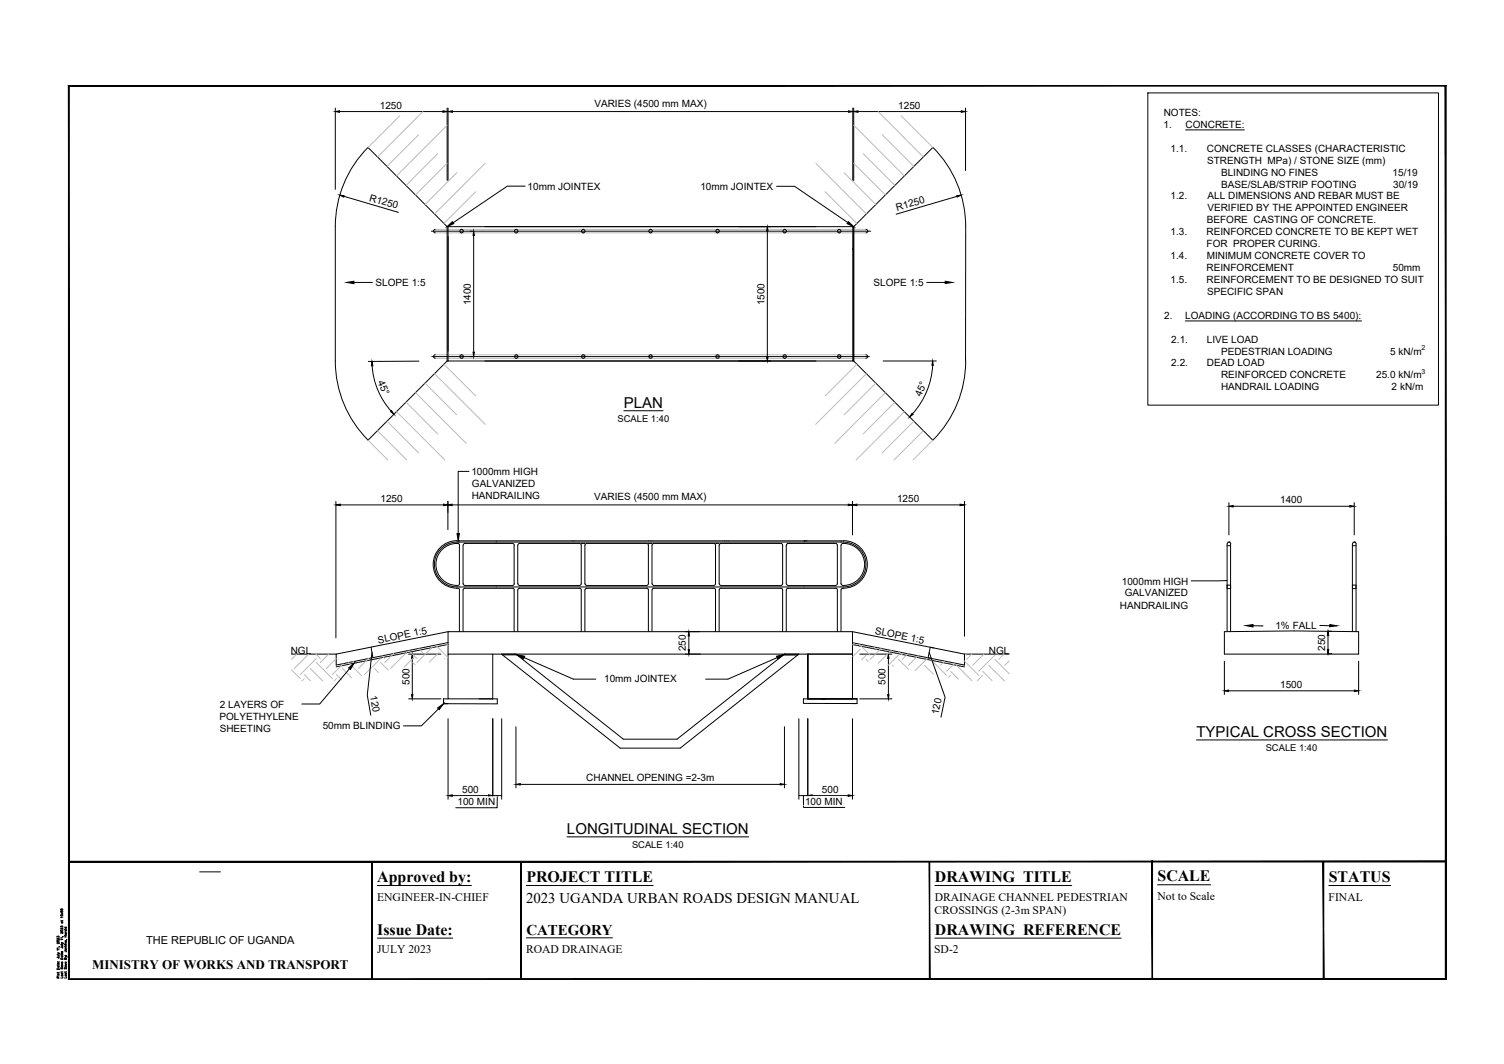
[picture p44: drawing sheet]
<svg xmlns="http://www.w3.org/2000/svg" width="420mm" height="297mm" viewBox="0 0 420 297" stroke-linecap="round" stroke-linejoin="round" font-family="sans-serif">
<defs><g id="words">
<g font-size="4.4">
<text x="105.4" y="246.2">Approved by:</text>
<text x="147.1" y="246.2">PROJECT TITLE</text>
<text x="261.2" y="246.2">DRAWING TITLE</text>
<text x="323.4" y="246">SCALE</text>
<text x="371.2" y="246.2">STATUS</text>
<text x="105.4" y="260.9">Issue Date:</text>
<text x="261.2" y="260.9">DRAWING REFERENCE</text>
</g>
<g font-size="4.2">
<text x="174.3" y="113.8">PLAN</text>
<text x="334.2" y="205.7">TYPICAL CROSS SECTION</text>
<text x="158.4" y="232.7">LONGITUDINAL SECTION</text>
<text x="147.1" y="260.9">CATEGORY</text>
</g>
<text font-size="4.1" x="147" y="252">2023 UGANDA URBAN ROADS DESIGN MANUAL</text>
<text font-size="3.6" x="25.7" y="270.5">MINISTRY OF WORKS AND TRANSPORT</text>
<g font-size="3.2">
<text x="105.4" y="251.4">ENGINEER-IN-CHIEF</text>
<text x="261.1" y="251.4">DRAINAGE CHANNEL PEDESTRIAN</text>
<text x="323.4" y="251.3">Not to Scale</text>
<text x="371.2" y="251.4">FINAL</text>
<text x="261.1" y="255.2">CROSSINGS (2-3m SPAN)</text>
<text x="105.4" y="266.1">JULY 2023</text>
<text x="147" y="266.1">ROAD DRAINAGE</text>
<text x="261" y="266.1">SD-2</text>
</g>
<text font-size="3.1" x="40.8" y="263.5">THE REPUBLIC OF UGANDA</text>
<g font-size="2.8">
<text x="166.1" y="29.8">VARIES (4500 mm MAX)</text>
<text x="106.1" y="30.4">1250</text>
<text x="250.9" y="30.4">1250</text>
<text x="325" y="35.7">1.</text>
<text x="325.1" y="32.3">NOTES:</text>
<text x="331.2" y="35.7">CONCRETE:</text>
<text x="327" y="42.3">1.1.</text>
<text x="337.2" y="42.3">CONCRETE CLASSES (CHARACTERISTIC</text>
<text x="337.2" y="45.7">STRENGTH MPa) / STONE SIZE (mm)</text>
<text x="147.4" y="53">10mm JOINTEX</text>
<text x="195.7" y="53.1">10mm JOINTEX</text>
<text x="341.1" y="49">BLINDING NO FINES</text>
<text x="341.1" y="52.4">BASE/SLAB/STRIP FOOTING</text>
<text x="389" y="49">15/19</text>
<text x="389.2" y="52.4">30/19</text>
<text x="103" y="56" transform="rotate(16 103 56)">R1250</text>
<text x="250.6" y="58.9" transform="rotate(-16 250.6 58.9)">R1250</text>
<text x="327" y="55.7">1.2.</text>
<text x="337.3" y="59">VERIFIED BY THE APPOINTED ENGINEER</text>
<text x="337.3" y="55.7">ALL DIMENSIONS AND REBAR MUST BE</text>
<text x="327" y="65.6">1.3.</text>
<text x="337.1" y="65.6">REINFORCED CONCRETE TO BE KEPT WET</text>
<text x="337.1" y="62.3">BEFORE CASTING OF CONCRETE.</text>
<text x="337.1" y="69">FOR PROPER CURING.</text>
<text x="327" y="72.3">1.4.</text>
<text x="337.1" y="75.7">REINFORCEMENT</text>
<text x="337.1" y="72.3">MINIMUM CONCRETE COVER TO</text>
<text x="389.1" y="75.7">50mm</text>
<text x="104.9" y="79.9">SLOPE 1:5</text>
<text x="244" y="79.9">SLOPE 1:5</text>
<text x="327" y="79">1.5.</text>
<text x="337.1" y="79">REINFORCEMENT TO BE DESIGNED TO SUIT</text>
<text x="337.2" y="82.3">SPECIFIC SPAN</text>
<text x="131.6" y="85.2" transform="rotate(-90 131.6 85.2)">1400</text>
<text x="213.6" y="85.2" transform="rotate(-90 213.6 85.2)">1500</text>
<text x="325.2" y="89">2.</text>
<text x="331.1" y="89">LOADING (ACCORDING TO BS 5400):</text>
<text x="327.2" y="95.7">2.1.</text>
<text x="337.1" y="95.7">LIVE LOAD</text>
<text x="341.1" y="99">PEDESTRIAN LOADING</text>
<text x="388.3" y="99">5 kN/m</text>
<text x="105.5" y="106.7" transform="rotate(67 105.5 106.7)">45°</text>
<text x="327.2" y="102.3">2.2.</text>
<text x="337.1" y="102.3">DEAD LOAD</text>
<text x="341.1" y="105.6">REINFORCED CONCRETE</text>
<text x="384.4" y="105.6">25.0 kN/m</text>
<text x="257.4" y="110.8" transform="rotate(-68 257.4 110.8)">45°</text>
<text x="341.1" y="109">HANDRAIL LOADING</text>
<text x="388.8" y="109">2 kN/m</text>
<text x="131.7" y="132.6">1000mm HIGH</text>
<text x="131.9" y="136">GALVANIZED</text>
<text x="106.3" y="140.2">1250</text>
<text x="131.8" y="139.3">HANDRAILING</text>
<text x="166" y="139.6">VARIES (4500 mm MAX)</text>
<text x="250.6" y="140.2">1250</text>
<text x="357.6" y="140.5">1400</text>
<text x="313.4" y="163.2">1000mm HIGH</text>
<text x="314.2" y="166.5">GALVANIZED</text>
<text x="312.9" y="169.9">HANDRAILING</text>
<text x="105.8" y="179.7" transform="rotate(-12 105.8 179.7)">SLOPE 1:5</text>
<text x="244.3" y="177" transform="rotate(12 244.3 177)">SLOPE 1:5</text>
<text x="356.3" y="175.6">1% FALL</text>
<text x="81.2" y="182.5">NGL</text>
<text x="191.6" y="181.8" transform="rotate(-90 191.6 181.8)">250</text>
<text x="276.3" y="182.5">NGL</text>
<text x="370.2" y="181.7" transform="rotate(-90 370.2 181.7)">250</text>
<text x="114.4" y="191.2" transform="rotate(-90 114.4 191.2)">500</text>
<text x="168.8" y="190.4">10mm JOINTEX</text>
<text x="247.4" y="191.2" transform="rotate(-90 247.4 191.2)">500</text>
<text x="61.4" y="197.6">2 LAYERS OF</text>
<text x="103.4" y="194.3" transform="rotate(80 103.4 194.3)">120</text>
<text x="357.6" y="192.1">1500</text>
<text x="61.3" y="200.9">POLYETHYLENE</text>
<text x="90.2" y="203.7">50mm BLINDING</text>
<text x="262.2" y="199.6" transform="rotate(-79 262.2 199.6)">120</text>
<text x="61.4" y="204.3">SHEETING</text>
<text x="129.1" y="221.3">500</text>
<text x="163.8" y="218.2">CHANNEL OPENING =2-3m</text>
<text x="229.6" y="221.3">500</text>
<text x="127.8" y="224.7">100 MIN</text>
<text x="224.9" y="224.6">100 MIN</text>
</g>
<g font-size="2.6">
<text x="172.5" y="117.7">SCALE 1:40</text>
<text x="353.6" y="209.6">SCALE 1:40</text>
<text x="176.6" y="236.6">SCALE 1:40</text>
</g>
<g font-size="2">
<text x="397.1" y="97.8">2</text>
<text x="397.1" y="104.4">3</text>
</g>
</g></defs>
<!-- layer: BWK - EXISTING -->
<g fill="none" stroke="#000" stroke-width=".28">
<path d="M320.7 25.9h81.2v87.2h-81.2zM102.8 41.2l22.1 22.1M102.8 41.1a31.3 31.3 0 0 0-9.1 22.2v37.5a31.3 31.3 0 0 0 9.1 22.1l22.1-22.1M146.7 52h-5l-15.1 10.2M216.9 52h5.1l14.8 10.1M260.6 41.2l-22.1 22.1M260.6 41.1a31.3 31.3 0 0 1 9.2 22.2l-.1 37.5M98.9 78.9h5.1M124.9 63.3h.3M124.9 63.3v37.5M125.2 63.3h113v37.5h-113zM125.2 66v32"/>
<path d="M135.5 63.3h92.5M238.2 63.3h.3M238.5 63.3v37.5M258.9 78.9h5.2M124.9 100.8h.3M135.5 100.8h92.5M238.2 100.8h.3M238.5 100.8l22.1 22.1M269.8 100.8a31.3 31.3 0 0 1-9.2 22.1M131 131.6h-3v17.4M124.7 180h-.2M125.2 176.3l-31.3 6.3v3.1l31.3-6.3"/>
<path d="M125.2 179.9l-.3 .1M238.2 176.3l31.2 6.3v3.1l-31.2-6.3M238.2 179.9l.3 .1M342 176.3l19.6-.2 17.9 .2v6.3h-37.5zM342.8 162.1l-10 .1M350 174.7h2.8M368.7 174.6l2.8 .1M94.2 186.1l-.3 .1M94.6 186l-.3 .1M94.9 186h-.2M95.3 185.9h-.2M95.7 185.8l-.3 .1"/>
<path d="M96 185.7l-.2 .1M96.4 185.7h-.2M96.8 185.6l-.3 .1M97.1 185.5l-.2 .1M97.5 185.4l-.2 .1M97.6 186.7l-8.3 9.8h-5M97.9 185.4h-.3M98.3 185.3l-.3 .1M98.6 185.2l-.2 .1M99 185.2h-.3M99.4 185.1h-.3M99.7 185l-.2 .1"/>
<path d="M100.1 184.9l-.2 .1M100.5 184.9h-.3M100.8 184.8h-.2M101.2 184.7l-.2 .1M101.6 184.6l-.3 .1M101.9 184.6h-.2M102.3 184.5h-.2M102.7 184.4l-.3 .1M103 184.3l-.2 .1M103.4 184.3h-.2M103.8 184.2h-.3M104.2 184.1l-.3 .1"/>
<path d="M104.5 184.1h-.2M104.9 184h-.3M105.3 183.9l-.3 .1M105.6 183.8l-.2 .1M106 183.8h-.3M106.4 183.7h-.3M106.7 183.6l-.2 .1M107.1 183.5l-.3 .1M107.5 183.5h-.3M107.8 183.4h-.2M108.2 183.3l-.3 .1M108.6 183.2l-.3 .1"/>
<path d="M108.9 183.2h-.2M109.3 183.1h-.3M109.7 183l-.3 .1M110.1 183h-.3M110.4 182.9h-.3M110.8 182.8h-.3M111.2 182.7l-.3 .1M111.5 182.7h-.3M111.9 182.6h-.3M112.3 182.5h-.3M112.6 182.4l-.2 .1M113 182.4h-.3"/>
<path d="M113.4 182.3h-.3M113.7 182.2l-.2 .1M114.1 182.1l-.3 .1M114.5 182.1h-.3M114.8 182h-.2M115.2 181.9l-.3 .1M115.6 181.8l-.3 .1M115.9 181.8h-.2M116.3 181.7h-.3M116.7 181.6l-.3 .1M117 181.6h-.2M117.4 181.5h-.3"/>
<path d="M117.8 181.4h-.3M118.1 181.3l-.2 .1M118.5 181.3h-.2M118.9 181.2h-.3M119.2 181.1h-.2M119.6 181l-.2 .1M120 181h-.3M120.3 180.9h-.2M120.7 180.8l-.2 .1M121.1 180.7l-.3 .1M121.4 180.7h-.2M121.8 180.6h-.2"/>
<path d="M122.2 180.5l-.3 .1M122.5 180.5h-.2M122.9 180.4h-.2M123.3 180.3h-.3M123.6 180.2l-.2 .1M123.9 196.5h1.3M124 180.2h-.2M124.4 180.1h-.3M125.2 182.6h12.5v12.5h-12.5zM125.2 182.6v-6.3h113v6.3M125.2 195.1h-1.3v1.4M133.8 195.1h5.1v1.4h-15"/>
<path d="M137.7 182.6h88.2M140.1 182.6l33.2 26.3h16.7l33.2-26.3M140.4 182.8h4M144.1 182.6l30 23.8h15l30-23.8M146.4 183.6l13.8 6h6.2M217.1 183.6l-13.7 6h-6.3M218.8 182.9h4.1M225.7 182.6h12.5v12.5h-12.5zM225.7 182.6v12.5h13.7M225.7 195.1h-1.3v1.3h14.9M229.4 195.1h1.3M238.2 195.1h1.2"/>
<path d="M238.6 180l.2 .1M239 180.1l.2 .1M239.3 180.2h.3M239.4 195.1v1.3h-1.2M239.7 180.2l.2 .1M240.1 180.3l.2 .1M240.4 180.4h.3M240.8 180.5h.2M241.2 180.5l.2 .1M241.5 180.6l.3 .1M241.9 180.7h.2M242.3 180.7l.2 .1"/>
<path d="M242.6 180.8l.3 .1M243 180.9l.3 .1M243.4 181h.2M243.7 181l.3 .1M244.1 181.1l.3 .1M244.5 181.2l.2 .1M244.8 181.3h.3M245.2 181.3l.3 .1M245.6 181.4l.2 .1M245.9 181.5l.3 .1M246.3 181.6h.3M246.7 181.6l.2 .1"/>
<path d="M247 181.7l.3 .1M247.4 181.8h.3M247.8 181.8l.2 .1M248.1 181.9l.3 .1M248.5 182l.3 .1M248.9 182.1h.3M249.2 182.1l.3 .1M249.6 182.2l.3 .1M250 182.3l.3 .1M250.3 182.4h.3M250.7 182.4l.3 .1M251.1 182.5l.3 .1"/>
<path d="M251.5 182.6l.2 .1M251.8 182.7h.3M252.2 182.7l.3 .1M252.6 182.8l.2 .1M252.9 182.9l.3 .1M253.3 183h.3M253.7 183l.2 .1M254 183.1l.3 .1M254.4 183.2h.3M254.8 183.2l.2 .1M255.1 183.3l.3 .1M255.5 183.4l.3 .1"/>
<path d="M255.9 183.5h.2M256.2 183.5l.3 .1M256.6 183.6l.3 .1M257 183.7l.2 .1M257.4 183.8h.2M257.7 183.8l.3 .1M258.1 183.9l.2 .1M258.5 184l.2 .1M258.8 184.1h.3M259.2 184.1l.2 .1M259.6 184.2l.2 .1M259.9 184.3h.3"/>
<path d="M260.3 184.3l.2 .1M260.7 184.4l.2 .1M261 184.5l.3 .1M261.4 184.6h.2M261.8 184.6l.2 .1M262.1 184.7l.3 .1M262.5 184.8l.2 .1M262.9 184.9h.2M263.3 184.9l.2 .1M263.6 185l.2 .1M264 185.1l.2 .1M264.4 185.2h.2"/>
<path d="M264.7 185.2l.3 .1M265.1 185.3l.2 .1M265.5 185.4h.2M265.8 185.4l.3 .1M266.2 185.5l.2 .1M266.6 185.6l.2 .1M266.9 185.7h.3M267.3 185.7l.2 .1M267.7 185.8l.2 .1M268 185.9l.3 .1M268.4 186h.2M268.8 186l.2 .1"/>
<path d="M269.1 186.1l.3 .1"/>
</g>
<!-- layer: S340G_GEN -->
<g fill="none" stroke="#000" stroke-width=".28">
<path d="M121.6 64a.49 .49 0 0 0-.5 .5 .49 .49 0 0 0 .5 .5M241.9 64a.49 .49 0 0 1 .5 .5 .49 .49 0 0 1-.5 .5M121.6 99a.49 .49 0 0 0-.5 .5 .49 .49 0 0 0 .5 .5M241.9 99a.49 .49 0 0 1 .5 .5 .49 .49 0 0 1-.5 .5M127.6 151.7a.57 .57 0 0 1 .8 .5l-.1 10.8-.4 .4M127.6 151h54M127.6 150.9a6.6 6.6 0 0 0-6.6 6.7 6.6 6.6 0 0 0 6.6 6.6M127.6 151.7a5.9 5.9 0 0 0-5.8 5.9 5.9 5.9 0 0 0 5.8 5.8M129.4 152.2v10.8M129.9 151.7h13.3l.5 .5M129.9 151.7l-.5 .5M143.6 152.2v10.8"/>
<path d="M144.6 152.2v10.8M145.1 151.7l17 .1 .3 .4v10.7l-.5 .5M145.2 151.7l-.5 .5M162.4 151.7h.4M162.9 151.7h.5M180.6 151.7l-16.9 .1-.3 .4v10.7l.5 .5M180.6 151.7l.5 .5v10.7l-.5 .5M181.1 151.7h.5M181.7 151.7h.4M181.7 151h21.1M182.1 152.2v10.8M182.7 151.7l16.9 .1 .3 .4v10.7l-.5 .5"/>
<path d="M182.7 151.7l-.5 .5M199.9 151.7h.4M200.4 151.7h.5M202.9 151h32.8M218.1 151.7l-16.9 .1-.3 .4v10.7l.5 .5M218.2 151.7l.4 .5v10.7l-.4 .5M219.7 152.2v10.8M220.2 151.7l13.5 .1 .2 .4v10.8l-.5 .4M220.2 151.7l-.5 .5M234.9 152.2v10.8M235.7 151.7l-.5 .1-.2 .4M235.7 150.9a6.6 6.6 0 0 1 6.6 6.7 6.6 6.6 0 0 1-6.6 6.6"/>
<path d="M235.7 151.7a5.9 5.9 0 0 1 5.8 5.9 5.9 5.9 0 0 1-5.8 5.8M342.8 151.8v24.5M342.8 152.3h1M343.3 151.3h.1M343.3 151.3l.5 .5M343.3 151.3l-.5 .5M343.8 151.8v24.5M377.8 152.3h1M378.3 151.3h.1M378.3 151.3l.5 .5v24.5M378.3 151.3l-.4 .5-.1 24.5M127.6 164.2h.3"/>
<path d="M127.6 163.5h.3M127.9 164.2l.5 .5-.1 11.6M129.4 164.7v11.6M129.4 162.9l.5 .5M129.9 164.2h13.3M129.9 163.5h13.3M129.9 164.2l-.5 .5M143.2 164.2l.5 .5M143.6 164.7v11.6M143.7 162.9l-.5 .5M144.6 164.7v11.6M144.7 162.9l.5 .5"/>
<path d="M145.1 164.2h16.8M145.1 163.5h16.8M145.2 164.2l-.5 .5M161.9 164.2l.5 .5v11.6M163.9 164.2h16.7M163.9 163.5h16.7M163.9 164.2l-.5 .5v11.6M180.6 164.2l.5 .5v11.6M182.1 164.7v11.6M182.2 162.9l.5 .5M182.7 164.2h16.7M182.7 163.5h16.7"/>
<path d="M182.7 164.2l-.5 .5M199.4 164.2l.5 .5v11.6M201.4 164.2h16.7M201.4 163.5h16.7M201.4 164.2l-.5 .5v11.6M218.2 164.2l.4 .5v11.6M219.7 164.7v11.6M219.7 162.9l.5 .5M220.2 164.2h13.2M220.2 163.5h13.2M220.2 164.2l-.5 .5M233.4 164.2l.5 .5v11.6"/>
<path d="M234.9 164.7v11.6M235 162.9l.5 .5M235.4 164.2h.3M235.4 163.5h.3M235.5 164.2l-.5 .5M342.8 163.4h1v.9h-1zM377.8 163.4h1v.9h-1z"/>
<circle cx="129" cy="64.5" r=".49"/>
<circle cx="144.2" cy="64.5" r=".49"/>
<circle cx="162.9" cy="64.5" r=".49"/>
<circle cx="181.7" cy="64.5" r=".49"/>
<circle cx="200.5" cy="64.5" r=".49"/>
<circle cx="219.2" cy="64.5" r=".49"/>
<circle cx="234.4" cy="64.5" r=".49"/>
<circle cx="129" cy="99.5" r=".49"/>
<circle cx="144.2" cy="99.5" r=".49"/>
<circle cx="162.9" cy="99.5" r=".49"/>
<circle cx="181.7" cy="99.5" r=".49"/>
<circle cx="200.5" cy="99.5" r=".49"/>
<circle cx="219.2" cy="99.5" r=".49"/>
<circle cx="234.4" cy="99.5" r=".49"/>
</g>
<!-- layer: Z-DETAIL-ANNO -->
<g fill="#fff" stroke="#fff" stroke-width=".28">
<path d="M151.5 229.1v8.2l64.6-8.2zM151.5 237.3l64.6-8.2v8.2z"/>
<path d="M104.7 110.2v8.1l150-8.1zM104.7 118.3l150-8.1v8.1z"/>
<path d="M328 210.2h61.5v-8.2zM328 202h61.5l-61.5 8.2z"/>
</g>
<path d="M174.3 114.7h10.9M334.2 206.6h53.4M158.4 233.6h50.8" fill="none" stroke="#000" stroke-width=".28"/>
<!-- layer: DIMS -->
<g fill="none" stroke="#000" stroke-width=".28">
<path d="M93.7 30.2v22.7M94.9 31.1h28.8M124.9 30.2v20.2M125.2 30.2v20.2M126.4 31.1h110.7M238.2 30.2v20.2M238.5 30.2v20.2M239.7 31.1h28.8M269.7 30.2v17.4M96.1 54.8l15.2 4.5M267.4 54.8l-17.1 5M131.3 64.5h.6"/>
<path d="M132.3 65.7v32.6M206.4 63.3h8.9M214.4 64.5v35.1M131.3 99.6h.6M104 102.1a21 21 0 0 0 5.2 12.6M117 100.8l-14.1 .1M206.4 100.8h8.9M246.7 100.8h14.9M260.6 102a22.1 22.1 0 0 1-5.7 13.5M93.8 140v38.1M125.1 140v7.9M238.2 140v9.3"/>
<path d="M269.4 140v37.6M95.1 141h28.8M126.3 141h110.7M239.4 141h28.8M343.3 140.3v9M344.5 141.3h32.6M378.3 140.3v9M191.4 176.3h4M192.4 177.5v3.9M371 176.2h1M371 177.4v3.9M103.7 180.7l.5 2.9"/>
<path d="M103.9 182.1l-1.3 11.9 1 5.7M114.2 182.6h9M114.2 195.1h9M115.2 183.8v10.1M191.4 182.6h4.3M240.2 182.6h9M240.2 195.1h9M248.2 183.8v10.1M259.6 182.1l4.4 12.5-1.1 5.6M260.8 180.9l-.9-.2-.6 2.9 1 .2M342 184.6v9.3M343.2 192.9h35.2"/>
<path d="M371 182.5h1M379.5 184.6v9.3M125.2 200.6v22.5M137.7 200.6v22.5M140.2 200.6v22.5M144.1 202.9v17M145.4 219h72.6M219.1 202.9v17M223.2 200.6v22.5M225.7 200.6v22.5M238.2 200.6v22.5M126.4 222.1h10.1"/>
<path d="M137.7 222.1h2.5M138.9 222.1v3.4h-11.6M223.2 222.1h2.5M224.4 222.1l.1 3.3h11.5M226.9 222.1h10.1"/>
</g>
<g fill="#000" stroke="#000" stroke-width=".28">
<path d="M93.7 31.1l1.2-.2v.5zM123.7 30.9l1.2 .2-1.2 .3zM125.2 31.1l1.2-.2v.5zM237.1 30.9l1.1 .2-1.1 .3zM238.5 31.1l1.2-.2v.5zM268.5 30.9l1.2 .2-1.2 .3zM94.9 54.5l1.2 .1-.1 .4zM267.3 54.6l1.2-.1-1.1 .5zM132.3 64.5l.2 1.2h-.3zM214.4 63.3l.2 1.2h-.4zM132.2 98.3h.3l-.2 1.3zM214.2 99.6h.4l-.2 1.2z"/>
<path d="M103.9 100.9l.3 1.2h-.5zM109.4 114.6l.7 1-1-.7zM254.8 115.4l.3 .3-1 .7zM260.5 100.8l.2 1.2h-.4zM93.8 141l1.3-.3v.5zM123.9 140.7l1.2 .3-1.2 .2zM125.1 141l1.2-.3v.5zM237 140.7l1.2 .3-1.2 .2zM238.2 141l1.2-.3v.5zM268.2 140.7l1.2 .3-1.2 .2zM343.3 141.3l1.2-.2v.4zM377.1 141.1l1.2 .2-1.2 .2z"/>
<path d="M192.4 176.3l.2 1.2h-.4zM371 176.2l.2 1.2h-.4zM115.2 182.6l.1 1.2h-.3zM115 193.9h.3l-.1 1.2zM192.2 181.4h.4l-.2 1.2zM248.2 182.6l.2 1.2h-.4zM248 193.9h.4l-.2 1.2zM342 192.9l1.2-.3v.5zM370.8 181.3h.4l-.2 1.2zM378.4 192.6l1.1 .3-1.1 .2zM144.1 219l1.3-.2v.3zM218 218.8l1.1 .2-1.1 .1z"/>
<path d="M125.2 222.1l1.2-.2v.4zM136.5 221.9l1.2 .2-1.2 .2zM225.7 222.1l1.2-.2v.4zM237 221.9l1.2 .2-1.2 .2z"/>
</g>
<g fill="#fff" stroke="#fff" stroke-width=".28">
<path d="M189.4 177.1v4.8h2.5zM189.4 177.1h2.5v4.8z"/>
<path d="M129 219.1v2.5l4.8-2.5zM129 221.6l4.8-2.5v2.5z"/>
<path d="M127.9 222.5v2.4l10.4-2.4zM127.9 224.9l10.4-2.4v2.4z"/>
<path d="M112.2 186.5v4.7h2.4zM112.2 186.5h2.4v4.7z"/>
<path d="M106.4 138v2.4l6.2-2.4zM106.4 140.4l6.2-2.4v2.4z"/>
<path d="M165.8 137.4v3l31.7-3zM165.8 140.4l31.7-3v3z"/>
<path d="M229.5 219.1v2.5l4.8-2.5zM229.5 221.6l4.8-2.5v2.5z"/>
<path d="M225 222.4v2.5l10.4-2.5zM225 224.9l10.4-2.5v2.5z"/>
<path d="M245.2 186.5v4.7h2.4zM245.2 186.5h2.4v4.7z"/>
<path d="M250.7 138v2.4l6.2-2.4zM250.7 140.4l6.2-2.4v2.4z"/>
<path d="M163.7 215.9v2.5l35.9-2.5zM163.7 218.4l35.9-2.5v2.5z"/>
<path d="M103.2 194.5l3.3 4.1-.9-4.6zM103.2 194.5l3.3 4.1-2.5 .4z"/>
<path d="M261 194.6l-1 4.5 2.5 .5zM261 194.6l2.3 .5-.8 4.5z"/>
<path d="M165.9 27.6v3l31.6-3zM165.9 30.6l31.6-3v3z"/>
<path d="M106.2 28.1v2.5l6.2-2.5zM106.2 30.6l6.2-2.5v2.5z"/>
<path d="M251 28.1v2.5l6.2-2.5zM251 30.6l6.2-2.5v2.5z"/>
<path d="M103.7 53.9l-.7 2.4 8.6-.1zM103 56.3l8.6-.1-.7 2.4z"/>
<path d="M250 56.8l.7 2.3 7.3-4.7zM250.7 59.1l7.3-4.7 .7 2.4z"/>
<path d="M211.4 78.9v6.2h2.4zM211.4 78.9h2.4v6.2z"/>
<path d="M129.4 78.9v6.2h2.4zM129.4 78.9h2.4v6.2z"/>
<path d="M105.2 106.7l4 3.1-1.8-4.1zM105.2 106.7l4 3.1-2.3 .9z"/>
<path d="M257 106.1l-1.7 4 2.2 1zM257 106.1l2.2 .9-1.7 4.1z"/>
<path d="M357.7 189.9v2.4l6.2-2.4zM357.7 192.3l6.2-2.4v2.4z"/>
<path d="M368 176.9v4.9h2.4zM368 176.9h2.4v4.9z"/>
<path d="M357.7 138.3v2.5l6.2-2.5zM357.7 140.8l6.2-2.5v2.5z"/>
</g>
<!-- layer: BWK - EXISTING -->
<path d="M96.9 78.9l2-.4v.7zM124.9 63.3l1.5-1.4 .4 .5zM237 61.9l1.5 1.4-1.9-.9zM264.1 78.5l2 .4-2 .2zM127.7 149h.6l-.3 2zM348.1 174.7l1.9-.3v.6zM371.5 174.4l2 .3-2 .3zM97.4 186.5l1.5-1.3-1 1.7zM144.3 182.7l2.3 .5-.4 .8zM216.9 183.2l2.1-.5-1.7 1.3z" fill="#000" stroke="#000" stroke-width=".28"/>
<!-- layer: S200G_GRIDLINE-1 -->
<path d="M123.2 153.2a6.2 6.2 0 0 1 4.4-1.9h108.1a6.3 6.3 0 0 1 6.2 6.3 6.3 6.3 0 0 1-6.2 6.3h-108.1a6.3 6.3 0 0 1-5.8-3.9 6.3 6.3 0 0 1 1.4-6.8z" fill="none" stroke="#000" stroke-width=".28"/>
<!-- layer: 0 -->
<path d="M81.4 182.6h12.5M281.9 182.6h-12.5v3M55.8 243.4h5.8" fill="none" stroke="#000" stroke-width=".28"/>
<g fill="none" stroke="#bababa" stroke-width=".28">
<path d="M111.7 32.3l-8.9 8.9M117 37.6l-8.9 8.9M118.1 31.1l-12.6 12.7M124.9 35l-14.1 14.1M238.5 35l14.1 14.1M245.3 31.1l12.6 12.7M246.5 37.6l8.8 8.9M251.7 32.3l8.9 8.9M122.2 42.9l-8.8 8.9M124.9 45.6l-8.8 8.8M127.6 48.2l-8.9 8.9M132.9 53.5l-8.9 8.9"/>
<path d="M135.5 45.6l-14.1 14.1M227.9 45.6l14.1 14.1M230.5 53.5l8.9 8.9M235.8 48.2l8.9 8.9M238.5 45.6l8.8 8.8M241.2 42.9l8.8 8.9M108.1 117.6l8.9 8.8M110.8 114.9l13.5 13.5M113.4 112.3l8.9 8.8M116.1 109.6l14.1 14.2M118.7 107l8.9 8.8M121.4 104.3l14.1 14.2"/>
<path d="M124 101.7l8.9 8.8M239.4 101.7l-8.9 8.8M242 104.3l-14.1 14.2M244.7 107l-8.9 8.8M247.3 109.6l-14.1 14.2M250 112.3l-8.9 8.8M252.6 114.9l-13.4 13.5M255.3 117.6l-8.8 8.8M102.8 122.9l5.6 5.5M105.5 120.3l8.2 8.1M257.9 120.3l-8.1 8.1M260.6 122.9l-5.6 5.5"/>
<path d="M124.5 179.6l.7 .6M238.6 179.6l-.4 .4M240 179.8l3.1 3.1M81.4 187l2.5 2.5M82.9 182.6l-1.5 1.5M85 189.5l-.6 .6M85 188.3l1.8 1.8M86.2 182.6l-4 4M86.7 186.6l3.5 3.5M88.3 182.6l1.2 1.2M88.4 183.8l-4.5 4.5M88.4 185l4.5 4.5"/>
<path d="M91.8 182.6l-2.3 2.4M93.9 183.9l-2.7 2.7M94 189.5l-.7 .6M94 188.3l1.4 1.5M95.7 186.6l2.5 2.7M95.9 185.3l-3 3M97.4 185l3.6 3.7M98.7 184.7l-.2 .3M103 183.8l-2.9 2.8M104.6 186.6l1.1 1.1M106.3 183.8l-4.5 4.5M106.3 185l2.2 2.1"/>
<path d="M106.7 183.1l.8 .7M110 182.4l-2.5 2.6M113.6 182.1l-4.5 4.5M114.2 181.6l2.2 2.2M115.3 183.8l-2.4 2.5M115.3 185l.7 .6M117 181.1l1.1 1M120.9 180.5l-4.5 4.5M121.7 180.2l3.5 3.4M122.6 182.1l-2.6 2.7M124.3 183.8l-.1 .2M240.3 181.3l-2.1 2"/>
<path d="M242 182.9l-1.3 1.3M242 184.1l.6 .5M244.2 180.6l.6 .7M246.2 181l-3.1 3.1M249 181.6l-3.7 3.6M249.3 185.7l.2 .3M251 182.9l-2.9 2.8M251 184.1l2.8 2.7M251.1 182l1 .9M253.6 182.5l-1.5 1.6M256.5 183l-2.7 2.7M258.3 185.7l2.5 2.5"/>
<path d="M259.3 183.6l-3.7 3.6M260 184.1l4.4 4.4M261.1 184v.1M263.9 184.5l-1.2 1.2M265.5 188.5l-.5 .6M265.5 187.4l2.3 2.2M266.8 185.1l-2.4 2.3M267.2 185.7l4.3 4.3M269.4 184.5l4 4M269.7 182.6l.3 .3M271.5 182.6l-1.5 1.5M274.5 188.5l-1.5 1.5"/>
<path d="M274.5 187.4l2.7 2.7M274.9 182.6l-3.2 3.1M276.2 185.7l4.4 4.4M277.9 182.9l-4.5 4.5M277.9 184.1l4 4M278.7 182.6l.3 .3M280.5 182.6l-1.5 1.5M281.9 184.5l-1.2 1.2"/>
</g>
<!-- layer: TEXT -->
<path d="M122.2 197.6l1.7-1.1-1.2 1.6z" fill="#000" stroke="#000" stroke-width=".28"/>
<path d="M122.5 197.9l-4.8 4.7h-5" fill="none" stroke="#000" stroke-width=".28"/>
<!-- layer: S340G_GEN_RAILINGS -->
<path d="M121.6 65h120.3M121.6 64h120.3M121.6 99h120.3M121.6 100.1h120.3" fill="none" stroke="#bababa" stroke-width=".28"/>
<!-- layer: S200G_CENTRE -->
<path d="M120.5 64.5h122.7M120.6 99.6h122.3" fill="none" stroke="#000" stroke-width=".28"/>
<!-- layer: A3 Titlle Block -->
<g fill="#000" stroke="#000" stroke-width=".28">
<path d="M19.2 240.4v.3l384.7-.3zM19.2 240.7l384.7-.3v.3z"/>
<path d="M103.8 240.6l.2 32.8zM103.8 240.6l.2 32.8z"/>
<path d="M145.5 240.6l.1 32.8zM145.5 240.6l.1 32.8z"/>
<path d="M259.6 240.6l.1 32.8zM259.6 240.6l.1 32.8z"/>
<path d="M321.8 240.3l.2 32.9v-32.9zM321.8 240.3l.2 32.9h-.2z"/>
<path d="M369.6 240.6l.2 32.8v-32.8zM369.6 240.6l.2 32.8h-.2z"/>
<path d="M19.2 273.3v.2l384.7-.2zM19.2 273.5l384.7-.2v.2z"/>
<path d="M403.8 24v249.4h.2zM404 23.8v249.6l-.2-249.4zM19.3 24h384.5l.2-.2zM19.1 23.8h384.9l-384.7 .2zM19.1 23.8l.2 249.5v-249.3zM19.1 23.8l.2 249.5-.2 .2zM19.1 273.5l384.8-.2h-384.6zM19.1 273.5l384.8-.2v.2z"/>
</g>
<g fill="none" stroke="#000" stroke-width=".28">
<path d="M19.2 23.9h384.7v249.5h-384.7zM17 258.8v-.3l.2 .2 .2-.2 .2 .1-.2 .3M17 254.4v.3h.2a.22 .22 0 0 1 0-.3 .22 .22 0 0 1 .3 0 .22 .22 0 0 1 0 .3h-.1M17 253.8l.1 .3 .2-.4h.2v.4zM17.1 257v.2M17.1 257.4h.5M17.1 255.1h.1M17.3 257.4l-.2 .1a.22 .22 0 0 0 .2 .3 .22 .22 0 0 0 .3-.3l-.1-.1M17.5 255.1h.1M17.6 259.1v.3l-.6-.3 .1 .3M17.6 256.9l-.6 .2M17.6 256.1h-.6v.1"/>
<path d="M18 259.4h.6M18 258.9h.6M18.2 259.7h.4M18.3 259.7l-.1 .2 .2 .1 .2-.1-.1-.2M18.3 258.9h-.1a.21 .21 0 0 0 .1 .3 .21 .21 0 0 0 .3-.1l-.1-.2M105.4 247.2h26.3M147.1 247.2h35.3M261.2 247.2h38.2M323.4 247h14.8M371.2 247.2h17.3M15.9 267.3h.6l-.2 .3M15.9 261.6v-.2l.3 .1 .2-.2 .1 .2-.1 .2"/>
<path d="M15.9 272.4h.6M15.9 266.5h.6M15.9 270.4l.6-.1v.4h-.6zM16.1 268.5h.1M16.1 265.9l.4 .2-.4 .2M16.1 269.3v.2M16.1 271.4v.2M16.1 269.7h.4M16.1 266.8h.4M16.2 269.7l-.1 .1a.22 .22 0 0 0 .2 .3 .22 .22 0 0 0 .2-.3v-.1M16.2 273l-.2-.4-.1 .4h.6M16.4 266.8l.1 .3h-.4"/>
<path d="M16.5 268.7a.21 .21 0 0 1-.1 .4 .21 .21 0 0 1-.3-.3l.2-.1v.4M16.5 268.5h.1M16.5 264.3h.2M16.5 271.4l-.6 .2M16.5 269.3l-.6 .1M16.5 266.1l.2 .2M16.5 265.1h-.6l.1 .2M16.5 264.7h-.6l.1 .1M16.5 263.1v.4l-.5-.4-.1 .2 .2 .2M16.5 261.9v.4l-.5-.4 .1 .4M17 267.5l.4-.1 .2 .4h-.6zM17 264.4h.5v.3h-.2"/>
<path d="M17 263.7h.6M17 270.1v.4h.1l.4-.4v.4M17.1 269l.5 .2-.5 .2M17.1 265.7h.1M17.1 263.1l.5 .2-.5 .1M17.1 272.2h.5M17.1 266.4v.2M17.1 271.3v.2M17.1 269.6h.5M17.1 266.9h.5M17.1 263.9h.5M17.3 272.2v.3l.3-.1-.1-.2"/>
<path d="M17.3 271.7l-.1 .3 .3-.3v.3M17.3 269.6l-.2 .1a.22 .22 0 0 0 .2 .2 .22 .22 0 0 0 .3-.2l-.1-.1M17.3 266.9v.3l.3-.1-.1-.2M17.4 263.9l.1 .3h-.4M17.5 268.5l-.1 .4-.3-.2 .2-.2v.4M17.5 265.9v.3l-.4-.2 .2-.1v.3M17.5 265.7h.1M17.5 261.4l.2 .1M17.6 272.7v.3h-.6M17.6 271.3l-.6 .1M17.6 266.4l-.6 .2M17.6 263.3l.2 .2"/>
<path d="M17.6 262.3h-.6v.1M17.6 261.8h-.6v.1M17.6 260.2v.4l-.6-.3 .1 .3M18 265.5h.5l-.1 .3M18 263.7h.1M18 264.2h.6M18 261.6h.6M18 261.1h.6M18.1 270.1v.4l.2-.3h.3l-.1 .3M18.2 269l.4 .2-.4 .2M18.2 266.8l.4 .2-.4 .2M18.2 266.7h.1"/>
<path d="M18.2 260.1l.2 .3M18.2 272.2h.4M18.2 269.6h.4M18.2 263.7h.4M18.2 271.3v.2M18.2 264.7h.4M18.2 263.9l.3 .3M18.2 263.5h.4M18.2 260.4h.4M18.3 272.2h-.1a.21 .21 0 0 0 .1 .3 .21 .21 0 0 0 .3-.1l-.1-.2M18.3 271.7l-.1 .3 .4-.3-.1 .3M18.3 269.6l-.1 .3h.2h.2l-.1-.3"/>
<path d="M18.3 267.6l.3-.1v.3h-.6v-.4l.2 .1 .1 .3M18.3 262.6l-.1 .3 .3-.3v.3M18.3 261.1v.5M18.5 268.5l-.1 .4-.2-.3 .2-.1v.4M18.5 264.9l.1 .3-.2 .1-.2-.3 .2-.1v.4M18.5 260.5l.1 .1a.21 .21 0 0 1-.1 .3 .21 .21 0 0 1-.3-.1l.2-.3v.4M18.6 272.7v.3h-.6M18.6 271.3l-.6 .1M18.6 267l.2 .2M18.5 266.7h.1M18.6 264.4h-.4l.1 .3M18.6 263.1l-.4 .1 .1 .3"/>
<path d="M18.6 262.3l.1 .1M18.6 263.8l-.2 .3M105.4 261.9h21.1M147.1 261.8h24M261.2 261.9h52"/>
<circle cx="17.2" cy="255.5" r=".27"/>
<circle cx="17.2" cy="259.8" r=".27"/>
<circle cx="16.2" cy="262.7" r=".29"/>
<circle cx="16.3" cy="272" r=".21"/>
</g>
<!-- layer: Z-NOTES -->
<path d="M331.2 36.3h16.4M331.1 89.6h49.3" fill="none" stroke="#000" stroke-width=".28"/>
<use href="#words"/>
</svg>
